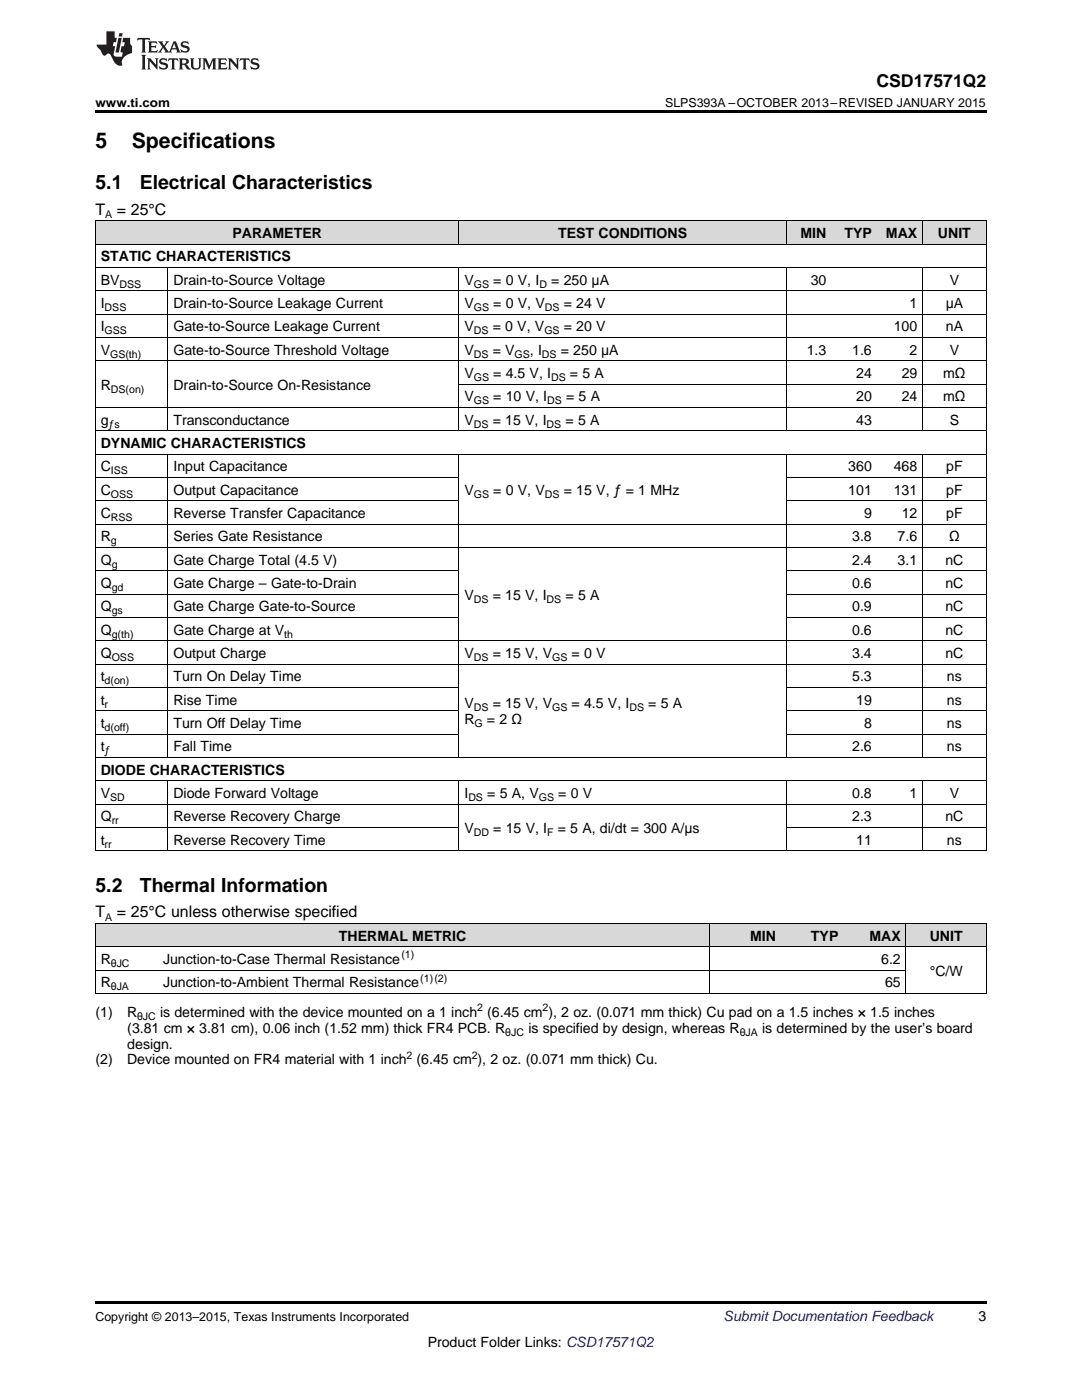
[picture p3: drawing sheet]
<svg xmlns="http://www.w3.org/2000/svg" width="216mm" height="279mm" viewBox="0 0 216 279" stroke-linecap="round" stroke-linejoin="round" font-family="sans-serif">
<defs><g id="words">
<g font-size="4.2">
<text x="19" y="29.6">5</text>
<text x="26.3" y="29.6">Specifications</text>
</g>
<g font-size="3.9">
<text x="19" y="37.7">5.1</text>
<text x="27.9" y="37.7">Electrical Characteristics</text>
<text x="19" y="177.9">5.2</text>
<text x="27.9" y="177.9">Thermal Information</text>
</g>
<text font-size="3.5" x="174.9" y="17.3">CSD17571Q2</text>
<g font-size="3.2">
<text x="19" y="42.9">T</text>
<text x="23.3" y="42.9">= 25°C</text>
<text x="19" y="183.1">T</text>
<text x="23.3" y="183.1">= 25°C unless otherwise specified</text>
</g>
<g font-size="2.8">
<text x="46.4" y="47.5">PARAMETER</text>
<text x="111.4" y="47.5">TEST CONDITIONS</text>
<text x="159.7" y="47.5">MIN</text>
<text x="168.5" y="47.5">TYP</text>
<text x="176.8" y="47.5">MAX</text>
<text x="187.1" y="47.5">UNIT</text>
<text x="20.1" y="52.2">STATIC CHARACTERISTICS</text>
<text x="20.1" y="56.8">BV</text>
<text x="34.6" y="56.8">Drain-to-Source Voltage</text>
<text x="92.7" y="56.8">V</text>
<text x="98.4" y="56.8">= 0 V, I</text>
<text x="110" y="56.8">= 250 μA</text>
<text x="161.8" y="56.8">30</text>
<text x="189.5" y="56.8">V</text>
<text x="20.1" y="61.5">I</text>
<text x="34.6" y="61.5">Drain-to-Source Leakage Current</text>
<text x="92.7" y="61.5">V</text>
<text x="98.4" y="61.5">= 0 V, V</text>
<text x="112.5" y="61.5">= 24 V</text>
<text x="181.5" y="61.5">1</text>
<text x="188.7" y="61.5">μA</text>
<text x="20.1" y="66.1">I</text>
<text x="20.1" y="70.8">V</text>
<text x="34.6" y="66.1">Gate-to-Source Leakage Current</text>
<text x="34.6" y="70.8">Gate-to-Source Threshold Voltage</text>
<text x="92.7" y="66.1">V</text>
<text x="92.7" y="70.8">V</text>
<text x="98.3" y="66.1">= 0 V, V</text>
<text x="98.3" y="70.8">= V</text>
<text x="105.7" y="70.8">, I</text>
<text x="111.9" y="70.8">= 250 μA</text>
<text x="112.5" y="66.1">= 20 V</text>
<text x="161" y="70.8">1.3</text>
<text x="170" y="70.8">1.6</text>
<text x="178.3" y="66.1">100</text>
<text x="181.5" y="70.8">2</text>
<text x="188.7" y="66.1">nA</text>
<text x="189.5" y="70.8">V</text>
<text x="20.1" y="77.8">R</text>
<text x="34.6" y="77.8">Drain-to-Source On-Resistance</text>
<text x="92.7" y="75.5">V</text>
<text x="98.4" y="75.5">= 4.5 V, I</text>
<text x="113.7" y="75.5">= 5 A</text>
<text x="170.9" y="75.5">24</text>
<text x="179.9" y="75.5">29</text>
<text x="188.2" y="75.5">mΩ</text>
<text x="92.7" y="80.1">V</text>
<text x="98.4" y="80.1">= 10 V, I</text>
<text x="113" y="80.1">= 5 A</text>
<text x="170.9" y="80.1">20</text>
<text x="179.9" y="80.1">24</text>
<text x="188.2" y="80.1">mΩ</text>
<text x="20.1" y="84.8">g</text>
<text x="20.1" y="89.4">DYNAMIC CHARACTERISTICS</text>
<text x="34.6" y="84.8">Transconductance</text>
<text x="92.7" y="84.8">V</text>
<text x="98.3" y="84.8">= 15 V, I</text>
<text x="112.9" y="84.8">= 5 A</text>
<text x="170.9" y="84.8">43</text>
<text x="189.5" y="84.8">S</text>
<text x="20.1" y="94.1">C</text>
<text x="34.6" y="94.1">Input Capacitance</text>
<text x="169.3" y="94.1">360</text>
<text x="178.3" y="94.1">468</text>
<text x="188.8" y="94.1">pF</text>
<text x="20.1" y="98.7">C</text>
<text x="34.6" y="98.7">Output Capacitance</text>
<text x="92.7" y="98.7">V</text>
<text x="98.4" y="98.7">= 0 V, V</text>
<text x="112.5" y="98.7">= 15 V, ƒ = 1 MHz</text>
<text x="169.3" y="98.7">101</text>
<text x="178.3" y="98.7">131</text>
<text x="188.8" y="98.7">pF</text>
<text x="20.1" y="103.4">C</text>
<text x="34.6" y="103.4">Reverse Transfer Capacitance</text>
<text x="172.4" y="103.4">9</text>
<text x="179.9" y="103.4">12</text>
<text x="188.8" y="103.4">pF</text>
<text x="20.1" y="108.1">R</text>
<text x="20.1" y="112.7">Q</text>
<text x="34.6" y="108.1">Series Gate Resistance</text>
<text x="34.6" y="112.7">Gate Charge Total (4.5 V)</text>
<text x="170" y="108.1">3.8</text>
<text x="170" y="112.7">2.4</text>
<text x="179.1" y="108.1">7.6</text>
<text x="179.1" y="112.7">3.1</text>
<text x="188.6" y="112.7">nC</text>
<text x="189.4" y="108.1">Ω</text>
<text x="20.1" y="117.4">Q</text>
<text x="34.6" y="117.4">Gate Charge – Gate-to-Drain</text>
<text x="92.7" y="119.7">V</text>
<text x="98.3" y="119.7">= 15 V, I</text>
<text x="112.9" y="119.7">= 5 A</text>
<text x="170" y="117.4">0.6</text>
<text x="188.6" y="117.4">nC</text>
<text x="20.1" y="122">Q</text>
<text x="34.6" y="122">Gate Charge Gate-to-Source</text>
<text x="170" y="122">0.9</text>
<text x="188.6" y="122">nC</text>
<text x="20.1" y="126.7">Q</text>
<text x="20.1" y="131.3">Q</text>
<text x="34.6" y="126.7">Gate Charge at V</text>
<text x="34.6" y="131.3">Output Charge</text>
<text x="92.7" y="131.3">V</text>
<text x="98.3" y="131.3">= 15 V, V</text>
<text x="114.1" y="131.3">= 0 V</text>
<text x="170" y="126.7">0.6</text>
<text x="170" y="131.3">3.4</text>
<text x="188.6" y="126.7">nC</text>
<text x="188.6" y="131.3">nC</text>
<text x="20.1" y="136">t</text>
<text x="34.6" y="136">Turn On Delay Time</text>
<text x="170" y="136">5.3</text>
<text x="188.9" y="136">ns</text>
<text x="20.1" y="140.7">t</text>
<text x="34.6" y="140.7">Rise Time</text>
<text x="92.7" y="141.4">V</text>
<text x="98.3" y="141.4">= 15 V, V</text>
<text x="114.1" y="141.4">= 4.5 V, I</text>
<text x="129.4" y="141.4">= 5 A</text>
<text x="170.9" y="140.7">19</text>
<text x="188.9" y="140.7">ns</text>
<text x="20.1" y="145.3">t</text>
<text x="20.1" y="150">t</text>
<text x="34.6" y="145.3">Turn Off Delay Time</text>
<text x="34.6" y="150">Fall Time</text>
<text x="92.7" y="144.6">R</text>
<text x="97.2" y="144.6">= 2 Ω</text>
<text x="170" y="150">2.6</text>
<text x="172.4" y="145.3">8</text>
<text x="188.9" y="145.3">ns</text>
<text x="188.9" y="150">ns</text>
<text x="20.1" y="154.6">DIODE CHARACTERISTICS</text>
<text x="20.1" y="159.3">V</text>
<text x="34.6" y="159.3">Diode Forward Voltage</text>
<text x="92.7" y="159.3">I</text>
<text x="97.2" y="159.3">= 5 A, V</text>
<text x="111.4" y="159.3">= 0 V</text>
<text x="170" y="159.3">0.8</text>
<text x="181.5" y="159.3">1</text>
<text x="189.5" y="159.3">V</text>
<text x="20.1" y="163.9">Q</text>
<text x="34.6" y="163.9">Reverse Recovery Charge</text>
<text x="92.7" y="166.3">V</text>
<text x="98.4" y="166.3">= 15 V, I</text>
<text x="111.3" y="166.3">= 5 A, di/dt = 300 A/μs</text>
<text x="170" y="163.9">2.3</text>
<text x="188.6" y="163.9">nC</text>
<text x="20.1" y="168.6">t</text>
<text x="34.6" y="168.6">Reverse Recovery Time</text>
<text x="170.9" y="168.6">11</text>
<text x="188.9" y="168.6">ns</text>
<text x="67.6" y="187.7">THERMAL METRIC</text>
<text x="149.7" y="187.7">MIN</text>
<text x="161.8" y="187.7">TYP</text>
<text x="173.5" y="187.7">MAX</text>
<text x="185.5" y="187.7">UNIT</text>
<text x="20.1" y="192.4">R</text>
<text x="20.1" y="197.1">R</text>
<text x="32.5" y="192.4">Junction-to-Case Thermal Resistance</text>
<text x="32.5" y="197.1">Junction-to-Ambient Thermal Resistance</text>
<text x="175.8" y="192.4">6.2</text>
<text x="176.6" y="197.1">65</text>
<text x="185.5" y="194.7">°C/W</text>
<text x="19" y="202.9">(1)</text>
<text x="25.4" y="202.9">R</text>
<text x="31.9" y="202.9">is determined with the device mounted on a 1 inch</text>
<text x="97.2" y="202.9">(6.45 cm ), 2 oz. (0.071 mm thick) Cu pad on a 1.5 inches × 1.5 inches</text>
<text x="25.4" y="206.1">(3.81 cm × 3.81 cm), 0.06 inch (1.52 mm) thick FR4 PCB. R</text>
<text x="25.4" y="209.3">design.</text>
<text x="105.4" y="206.1">is specified by design, whereas R</text>
<text x="152.1" y="206.1">is determined by the user’s board</text>
<text x="19" y="212.4">(2)</text>
<text x="25.4" y="212.4">Device mounted on FR4 material with 1 inch (6.45 cm ), 2 oz. (0.071 mm thick) Cu.</text>
<text x="195.3" y="263.6">3</text>
<text x="85.3" y="268.9">Product Folder Links: CSD17571Q2</text>
</g>
<text font-size="2.8" fill="#0000c8" x="144.4" y="263.6">Submit Documentation Feedback</text>
<g font-size="2.5">
<text x="19" y="21.4">www.ti.com</text>
<text x="132.7" y="21.4">SLPS393A –OCTOBER 2013–REVISED JANUARY 2015</text>
<text x="19" y="263.6">Copyright © 2013–2015, Texas Instruments Incorporated</text>
</g>
<g font-size="2.1">
<text x="21" y="43.5">A</text>
<text x="23.8" y="57.4">DSS</text>
<text x="94.5" y="57.4">GS</text>
<text x="107.6" y="57.4">D</text>
<text x="20.9" y="62.1">DSS</text>
<text x="94.5" y="62.1">GS</text>
<text x="108.7" y="62.1">DS</text>
<text x="20.9" y="66.7">GSS</text>
<text x="22" y="71.4">GS(th)</text>
<text x="94.5" y="66.7">DS</text>
<text x="94.5" y="71.4">DS</text>
<text x="102.7" y="71.4">GS</text>
<text x="108.1" y="71.4">DS</text>
<text x="108.6" y="66.7">GS</text>
<text x="94.5" y="76">GS</text>
<text x="110" y="76">DS</text>
<text x="22.1" y="78.4">DS(on)</text>
<text x="94.5" y="80.7">GS</text>
<text x="109.2" y="80.7">DS</text>
<text x="21.7" y="85.3">ƒs</text>
<text x="94.5" y="85.3">DS</text>
<text x="109.1" y="85.3">DS</text>
<text x="22.1" y="94.7">ISS</text>
<text x="22.1" y="99.3">OSS</text>
<text x="94.5" y="99.3">GS</text>
<text x="108.7" y="99.3">DS</text>
<text x="22.1" y="104">RSS</text>
<text x="22.1" y="108.6">g</text>
<text x="22.3" y="113.3">g</text>
<text x="22.3" y="117.9">gd</text>
<text x="22.3" y="122.6">gs</text>
<text x="94.5" y="120.3">DS</text>
<text x="109.1" y="120.3">DS</text>
<text x="22.3" y="127.2">g(th)</text>
<text x="22.3" y="131.9">OSS</text>
<text x="56.7" y="127.2">th</text>
<text x="94.5" y="131.9">DS</text>
<text x="110.2" y="131.9">GS</text>
<text x="20.9" y="136.6">d(on)</text>
<text x="20.9" y="141.2">r</text>
<text x="94.5" y="142">DS</text>
<text x="110.2" y="142">GS</text>
<text x="125.6" y="142">DS</text>
<text x="20.9" y="145.9">d(off)</text>
<text x="94.7" y="145.1">G</text>
<text x="20.9" y="150.5">ƒ</text>
<text x="22" y="159.8">SD</text>
<text x="93.5" y="159.8">DS</text>
<text x="107.5" y="159.8">GS</text>
<text x="22.3" y="164.5">rr</text>
<text x="94.5" y="166.8">DD</text>
<text x="109.2" y="166.8">F</text>
<text x="20.9" y="169.2">rr</text>
<text x="21" y="183.7">A</text>
<text x="80.1" y="191.3">(1)</text>
<text x="22.1" y="193">θJC</text>
<text x="22.1" y="197.6">θJA</text>
<text x="83.9" y="195.9">(1)(2)</text>
<text x="27.3" y="203.5">θJC</text>
<text x="95.2" y="201.8">2</text>
<text x="108.2" y="201.8">2</text>
<text x="100.8" y="206.7">θJC</text>
<text x="147.6" y="206.7">θJA</text>
<text x="81.1" y="211.3">2</text>
<text x="94.1" y="211.3">2</text>
</g>
</g></defs>
<g fill="#d8d8d8">
<path d="M19 184.4h12.5v4.6h-12.5z"/>
<path d="M31.5 184.4h110.2v4.6h-110.2z"/>
<path d="M141.7 184.4h14.2v4.6h-14.2z"/>
<path d="M155.9 184.4h12.5v4.6h-12.5z"/>
<path d="M168.4 184.4h12.4v4.6h-12.4z"/>
<path d="M180.8 184.4h16v4.6h-16z"/>
<path d="M19 44.1h12.7v4.7h-12.7z"/>
<path d="M31.7 44.1h1.8v4.7h-1.8z"/>
<path d="M33.5 44.1h58.1v4.7h-58.1z"/>
<path d="M91.6 44.1h65.3v4.7h-65.3z"/>
<path d="M156.9 44.1h9.1v4.7h-9.1z"/>
<path d="M166 44.1h9v4.7h-9z"/>
<path d="M175 44.1h9.1v4.7h-9.1z"/>
<path d="M184.1 44.1h12.7v4.7h-12.7z"/>
</g>
<path d="M19 22h177.8v.5h-177.8zM19 198.3h.2zM141.6 198.3h.1zM155.8 198.3h.1zM168.3 198.3h.1zM180.7 198.3h.1zM196.7 198.3h.1zM19 259.7h177.8v.5h-177.8z" fill="#000"/>
<g fill="none" stroke="#000" stroke-width=".2">
<path d="M19 58h177.8M19 53.4h177.8M19 48.7h177.8M19 44.1h177.8M19.1 44.1v125.8M33.5 53.4v32.6M91.6 44.1v4.7M91.6 53.4v32.6M156.9 44.1v4.7M156.9 53.4v32.6M184.1 44.1v4.7M184.1 53.4v32.6"/>
<path d="M196.8 44.1v125.8M19 72h177.8M19 67.4h177.8M19 62.7h177.8M91.6 76.7h105.2M19 100h72.6M19 95.3h72.6M19 90.6h177.8M19 86h177.8M19 81.3h177.8M33.5 90.7v60.5M91.6 90.7v60.5"/>
<path d="M156.9 90.7v60.5M156.9 100h39.9M156.9 95.3h39.9M184.1 90.7v60.5M19 118.6h72.6M19 113.9h72.6M19 109.3h177.8M19 104.6h177.8M156.9 118.6h39.9M156.9 113.9h39.9M19 137.2h72.6M19 132.6h177.8"/>
<path d="M19 127.9h177.8M19 123.2h72.6M156.9 137.2h39.9M156.9 123.2h39.9M19 155.8h177.8M19 151.2h177.8M19 146.5h72.6M19 141.9h72.6M33.5 155.9v14M91.6 155.9v14M156.9 155.9v14M156.9 146.5h39.9"/>
<path d="M156.9 141.9h39.9M184.1 155.9v14M19 169.8h177.8M19 165.2h72.6M19 160.5h177.8M156.9 165.2h39.9M19 198.3h177.8M19 184.3h177.8v14M19 193.6h161.8M19 189h177.8M19.1 184.3v14M141.7 184.3v14"/>
<path d="M180.8 184.3v14"/>
</g>
<g fill="#231f20">
<path d="M27.5 7.6l-.1 .5 .4-.2h.6v.1v2.1l-.2 .4h1l-.3-.4v-2.1l.1-.1h.5l.5 .2-.2-.5zM29.5 8.3l.2 .3v1.5l-.2 .4h1.8l.2-.6a1.04 1.04 0 0 1-1.3 .2v-.7h.6l.3 .2v-.6l-.3 .2h-.6v-.6l.8-.1 .4 .3-.2-.5zM31.5 8.3l.9 1.1-.9 1.1h.8l-.2-.2 .5-.7 .4 .7-.2 .2h1.5l-.1-.2 .1-.4h.9l.1 .4-.2 .2h1l-.3-.3-.7-1.9h-.5l-.9 2-.8-1 .9-1h-.8l.1 .3-.3 .5-.4-.6 .2-.2zM34.7 8.6l.4 1h-.7zM36.3 8.4a.63 .63 0 0 0-.2 .7 .63 .63 0 0 0 .6 .4l.6 .2 .1 .2a.75 .75 0 0 1-.7 .4 .75 .75 0 0 1-.6-.5l.1 .7 .1-.1a1.11 1.11 0 0 0 1.5-.6 1.13 1.13 0 0 0-1.2-.8l-.1-.4a1.04 1.04 0 0 1 1.2 .2l-.2-.5-.1 .1-.5-.2zM28.2 10.9l.2 .4v2.2l-.2 .4h1l-.3-.4v-2.2l.3-.4zM29.3 11.6l.3 .4v1.5l-.3 .4h.8l-.2-.4v-1.3l1.5 1.7v-1.9l.2-.4h-.7l.2 .4v.9l-1.1-1.3zM32 11.8a.62 .62 0 0 0-.2 .7 .62 .62 0 0 0 .6 .4l.6 .1 .1 .3a.76 .76 0 0 1-.7 .3 .76 .76 0 0 1-.6-.4l.1 .7 .1-.1a1.11 1.11 0 0 0 1.5-.6 1.13 1.13 0 0 0-1.2-.8l-.1-.4a1.04 1.04 0 0 1 1.2 .2l-.2-.6-.1 .1-.5-.1zM33.7 11.6l-.2 .6a.61 .61 0 0 1 .8-.3v1.6l-.2 .4h.9l-.2-.4v-1.6a.63 .63 0 0 1 .8 .3l-.2-.6zM35.6 11.6l.3 .4v1.5l-.3 .4h1l-.2-.2v-.8l.5 .2a.76 .76 0 0 0 1.2 .7l-1-1a.58 .58 0 0 0 .6-.5 .58 .58 0 0 0-.5-.6zM36.4 11.9h.1a.45 .45 0 0 1 .5 .1 .45 .45 0 0 1 .1 .5l-.7 .2zM37.9 11.6l.2 .2a2.17 2.17 0 0 0 .3 1.9 .99 .99 0 0 0 1.6-.6v-1.1l.2-.4h-.7l.2 .2a1.92 1.92 0 0 1-.2 1.8 .6 .6 0 0 1-.9-.5v-1.1l.2-.4zM40.4 11.6l.2 .4v1.5l-.2 .4h.7l-.2-.4v-1.4l.8 1.8 .8-1.8v1.4l-.2 .4h.9l-.2-.4v-1.5l.2-.4h-.8l-.6 1.5-.6-1.5zM43.4 11.6l.2 .4v1.5l-.2 .4h1.8l.2-.6a1.04 1.04 0 0 1-1.3 .1v-.6h.5l.4 .2v-.6l-.4 .2h-.5v-.7h.8l.3 .3-.1-.6zM45.5 11.6l.2 .4v1.5l-.2 .4h.7l-.2-.4v-1.3l1.5 1.7v-1.9l.2-.4h-.7l.2 .4v.9l-1.1-1.3zM47.9 11.6l-.1 .6a.61 .61 0 0 1 .8-.3v1.6l-.3 .4h1l-.3-.4 .1-1.6a.63 .63 0 0 1 .7 .3l-.1-.6zM50.2 11.8a.62 .62 0 0 0-.2 .7 .62 .62 0 0 0 .6 .4l.6 .1 .2 .3a.76 .76 0 0 1-.8 .3 .76 .76 0 0 1-.6-.4l.1 .7 .2-.1a1.11 1.11 0 0 0 1.5-.6 1.13 1.13 0 0 0-1.3-.8l-.1-.4a1.04 1.04 0 0 1 1.2 .2l-.1-.6-.2 .1-.5-.1z"/>
<path d="M21.2 6.3v2.6h-1.9l.1 .4 .7 .9a.91 .91 0 0 0 1 .8 .56 .56 0 0 1 .5-.3 .56 .56 0 0 1 .5 .3l.4 .8a1.53 1.53 0 0 0 1.9 1.2 1.54 1.54 0 0 1 1-2.1l.9-.3v-1.4a1.52 1.52 0 0 1-.3-1.6h-1.4l-.2 .8h.5l-.2 .8h-.4l-.2 1v.2l.4 .1-.2 .8a1.93 1.93 0 0 1-1.6-.3l.3-1.8h-.5l.2-.8h.4l.2-.8h-.4v-1.3zM23.6 7.6l-.6 2.9h.7l.6-2.9zM23.8 6.6l-.1 .7h.6l.2-.7z"/>
</g>
<use href="#words"/>
</svg>
